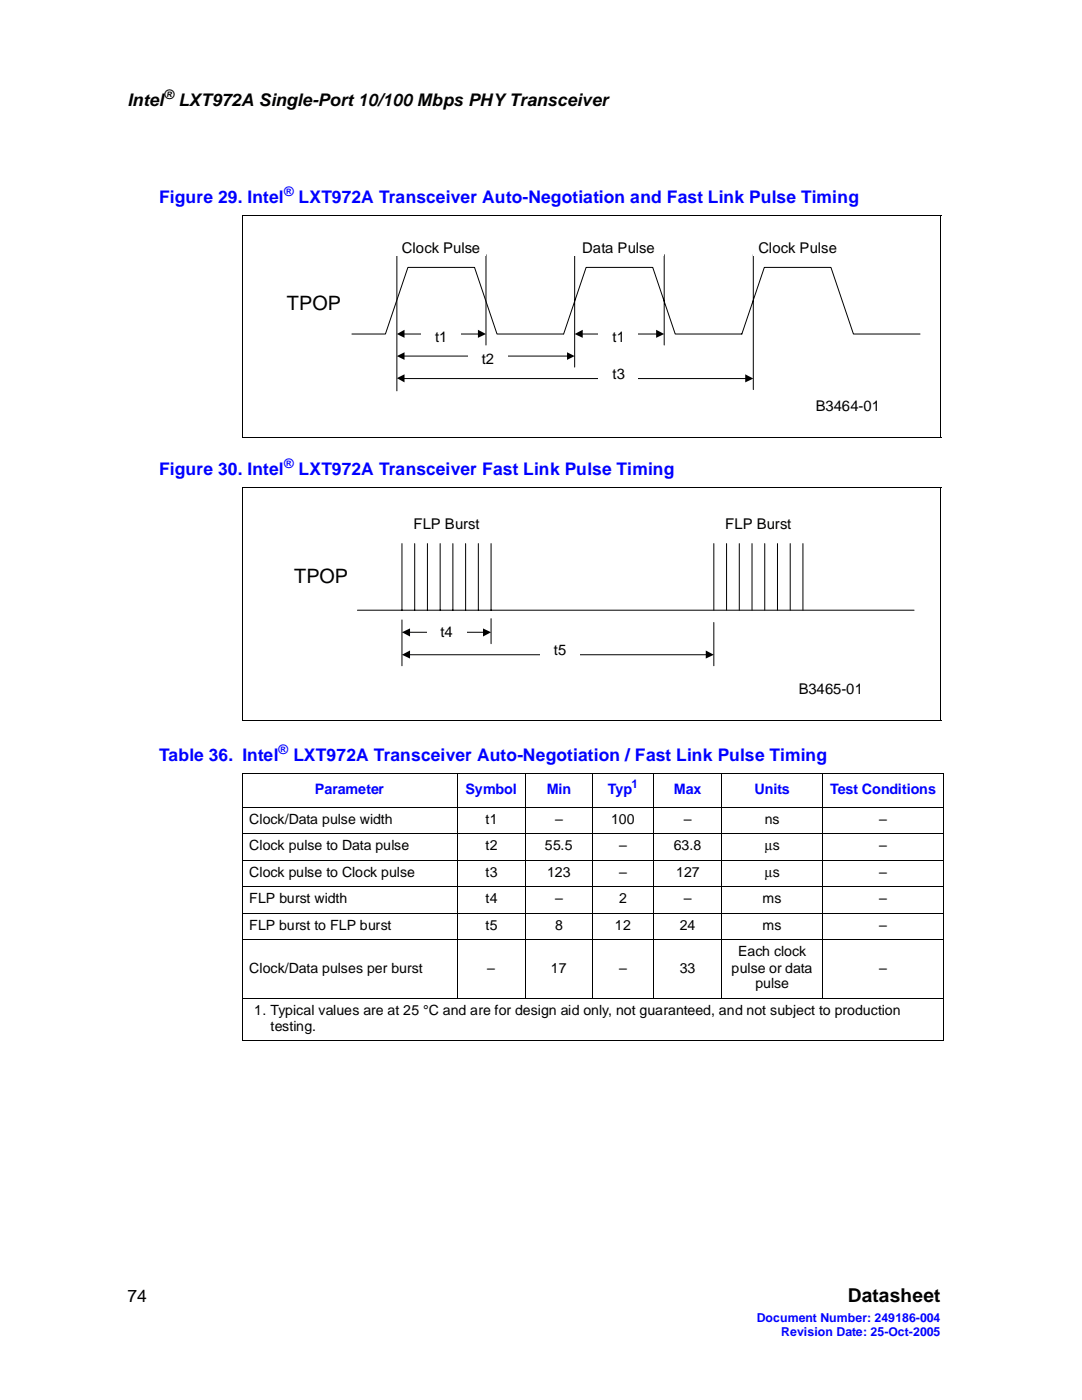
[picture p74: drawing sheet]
<svg xmlns="http://www.w3.org/2000/svg" width="216mm" height="279mm" viewBox="0 0 216 279" stroke-linecap="round" stroke-linejoin="round" font-family="sans-serif">
<defs><g id="words">
<g font-size="4">
<text x="57.3" y="61.9">TPOP</text>
<text x="58.7" y="116.3">TPOP</text>
</g>
<text font-size="3.8" x="169.2" y="259.9">Datasheet</text>
<g font-size="3.5">
<text x="25.4" y="21.1">Intel</text>
<text x="35.6" y="21.1">LXT972A Single-Port 10/100 Mbps PHY Transceiver</text>
<text x="25.4" y="259.9">74</text>
</g>
<g font-size="3.5" fill="#00f">
<text x="31.8" y="40.5">Figure 29. Intel</text>
<text x="59.5" y="40.5">LXT972A Transceiver Auto-Negotiation and Fast Link Pulse Timing</text>
<text x="31.8" y="94.8">Figure 30. Intel</text>
<text x="59.5" y="94.8">LXT972A Transceiver Fast Link Pulse Timing</text>
<text x="31.8" y="151.8">Table 36. Intel</text>
<text x="58.5" y="151.8">LXT972A Transceiver Auto-Negotiation / Fast Link Pulse Timing</text>
</g>
<g font-size="3">
<text x="80.2" y="50.5">Clock Pulse</text>
<text x="116.2" y="50.5">Data Pulse</text>
<text x="151.3" y="50.5">Clock Pulse</text>
<text x="86.8" y="68.3">t1</text>
<text x="122.2" y="68.3">t1</text>
<text x="96.1" y="72.7">t2</text>
<text x="122.2" y="75.6">t3</text>
<text x="162.8" y="82">B3464-01</text>
<text x="82.5" y="105.6">FLP Burst</text>
<text x="144.7" y="105.6">FLP Burst</text>
<text x="87.9" y="127.1">t4</text>
<text x="110.5" y="130.8">t5</text>
<text x="159.4" y="138.5">B3465-01</text>
</g>
<g font-size="2.9" fill="#00f">
<text x="62.9" y="158.4">Parameter</text>
<text x="92.9" y="158.4">Symbol</text>
<text x="109.1" y="158.4">Min</text>
<text x="121.3" y="158.4">Typ</text>
<text x="134.5" y="158.4">Max</text>
<text x="150.6" y="158.4">Units</text>
<text x="165.6" y="158.4">Test Conditions</text>
</g>
<g font-size="2.8">
<text x="49.7" y="164.5">Clock/Data pulse width</text>
<text x="96.9" y="164.5">t1</text>
<text x="110.8" y="164.5">–</text>
<text x="121.9" y="164.5">100</text>
<text x="136.4" y="164.5">–</text>
<text x="152.6" y="164.5">ns</text>
<text x="175.5" y="164.5">–</text>
<text x="49.7" y="169.7">Clock pulse to Data pulse</text>
<text x="96.9" y="169.7">t2</text>
<text x="108.7" y="169.7">55.5</text>
<text x="123.6" y="169.7">–</text>
<text x="134.5" y="169.7">63.8</text>
<text x="152.6" y="169.7">μs</text>
<text x="175.5" y="169.7">–</text>
<text x="49.7" y="175">Clock pulse to Clock pulse</text>
<text x="96.9" y="175">t3</text>
<text x="109.2" y="175">123</text>
<text x="123.6" y="175">–</text>
<text x="134.9" y="175">127</text>
<text x="152.6" y="175">μs</text>
<text x="175.5" y="175">–</text>
<text x="49.7" y="180.3">FLP burst width</text>
<text x="49.7" y="185.6">FLP burst to FLP burst</text>
<text x="96.9" y="185.6">t5</text>
<text x="96.9" y="180.3">t4</text>
<text x="110.8" y="185.6">8</text>
<text x="110.8" y="180.3">–</text>
<text x="122.7" y="185.6">12</text>
<text x="123.6" y="180.3">2</text>
<text x="135.7" y="185.6">24</text>
<text x="136.4" y="180.3">–</text>
<text x="152.2" y="185.6">ms</text>
<text x="152.2" y="180.3">ms</text>
<text x="175.5" y="185.6">–</text>
<text x="175.5" y="180.3">–</text>
<text x="147.3" y="190.9">Each clock</text>
<text x="49.7" y="194.1">Clock/Data pulses per burst</text>
<text x="97.2" y="194.1">–</text>
<text x="109.9" y="194.1">17</text>
<text x="123.6" y="194.1">–</text>
<text x="135.7" y="194.1">33</text>
<text x="146" y="194.1">pulse or data</text>
<text x="150.7" y="197.2">pulse</text>
<text x="175.5" y="194.1">–</text>
<text x="50.7" y="202.6">1. Typical values are at 25 °C and are for design aid only, not guaranteed, and not subject to production</text>
<text x="54" y="205.7">testing.</text>
</g>
<text font-size="2.6" x="32.7" y="19.7">®</text>
<g font-size="2.6" fill="#00f">
<text x="56.7" y="39.1">®</text>
<text x="56.7" y="93.3">®</text>
<text x="55.6" y="150.5">®</text>
</g>
<g font-size="2.5" fill="#00f">
<text x="151" y="263.8">Document Number: 249186-004</text>
<text x="155.9" y="266.6">Revision Date: 25-Oct-2005</text>
</g>
<text font-size="2.4" fill="#00f" x="126" y="157.2">1</text>
</g></defs>
<g fill="none" stroke="#000" stroke-width=".2">
<path d="M48.3 43h139.5M48.4 43.1v44.2M187.7 43.1v44.2M48.3 87.4h139.5M48.3 97.3h139.5M48.4 97.4v46.4M187.7 97.4v46.4M48.3 143.9h139.5M48.3 154.5h140M48.4 154.5v53.1M91.2 154.4v44.9M104.8 154.4v44.9"/>
<path d="M118.2 154.4v44.9M130.4 154.4v44.9M144 154.4v44.9M164.1 154.4v44.9M188.2 154.5v53.1M48.3 161.1h140M48.3 166.4h140M48.3 171.7h140M48.3 177h140M48.3 182.3h140M48.3 187.6h140M48.3 199.2h140"/>
<path d="M48.3 207.7h140"/>
</g>
<path d="M52 47.1h132.1v37.8h-132.1z" fill="#fff"/>
<path d="M79.2 51.1v26.9M97 50.8v18.1M114.7 51.1v22.2M132.5 50.8v18.1M150.3 50.8v27M70.2 66.7h6.7l4.5-13.3h13.3l4.5 13.3h13.3l4.5-13.3h13.2l4.5 13.3h13.3l4.5-13.3h13.3l4.5 13.3h13.3M80.5 66.7h15M80.5 71.1h32.8M80.5 75.6h68.4M116.1 66.7h15" fill="none" stroke="#000" stroke-width=".2"/>
<path d="M79.2 66.7l1.5-.9v1.6zM79.2 71.1l1.5-.8v1.5zM79.2 75.5l1.5-.8v1.6zM95.4 65.8l1.6 .9-1.6 .7zM113.1 70.3l1.6 .8-1.6 .7zM114.7 66.7l1.6-.9v1.6zM130.9 65.8l1.6 .9-1.6 .7zM148.7 74.7l1.6 .9-1.6 .7z" fill="#000"/>
<g fill="#fff">
<path d="M84 65.9h8v3h-8z"/>
<path d="M119.4 65.9h8v3h-8z"/>
<path d="M93.4 70.3h8v3h-8z"/>
<path d="M119.4 73.3h8v2.9h-8z"/>
<path d="M79.1 48.1h17.9v3h-17.9z"/>
<path d="M114.5 48.1h17.9v3h-17.9z"/>
<path d="M150.3 48.1h17.8v3h-17.8z"/>
<path d="M53.1 102.2h129.8v38h-129.8z"/>
</g>
<path d="M80.2 108.5v13.3M82.7 108.5v13.3M85.3 108.5v13.3M87.8 108.5v13.3M90.4 108.5v13.3M92.9 108.5v13.3M95.4 108.5v13.3M98 108.5v13.3M71.3 121.8h111.1M80.2 123.7v9.2M81.6 126.2h15M98 123.5v5" fill="none" stroke="#000" stroke-width=".2"/>
<path d="M80.2 126.2l1.6-.8v1.6zM96.4 125.4l1.6 .8-1.6 .8z" fill="#000"/>
<path d="M85.1 124.7h8v3h-8z" fill="#fff"/>
<path d="M142.4 108.5v13.3M145 108.5v13.3M147.5 108.5v13.3M150.1 108.5v13.3M152.6 108.5v13.3M155.1 108.5v13.3M157.7 108.5v13.3M160.2 108.5v13.3M81.6 130.7h59.5M142.4 124.2v8.7" fill="none" stroke="#000" stroke-width=".2"/>
<path d="M80.2 130.7l1.6-.9v1.6zM140.8 129.8l1.6 .9-1.6 .7z" fill="#000"/>
<g fill="#fff">
<path d="M107.8 128.5h8v2.9h-8z"/>
<path d="M80.2 103.2h17.8v3h-17.8z"/>
<path d="M142.4 103.2h17.8v3h-17.8z"/>
</g>
<use href="#words"/>
</svg>
